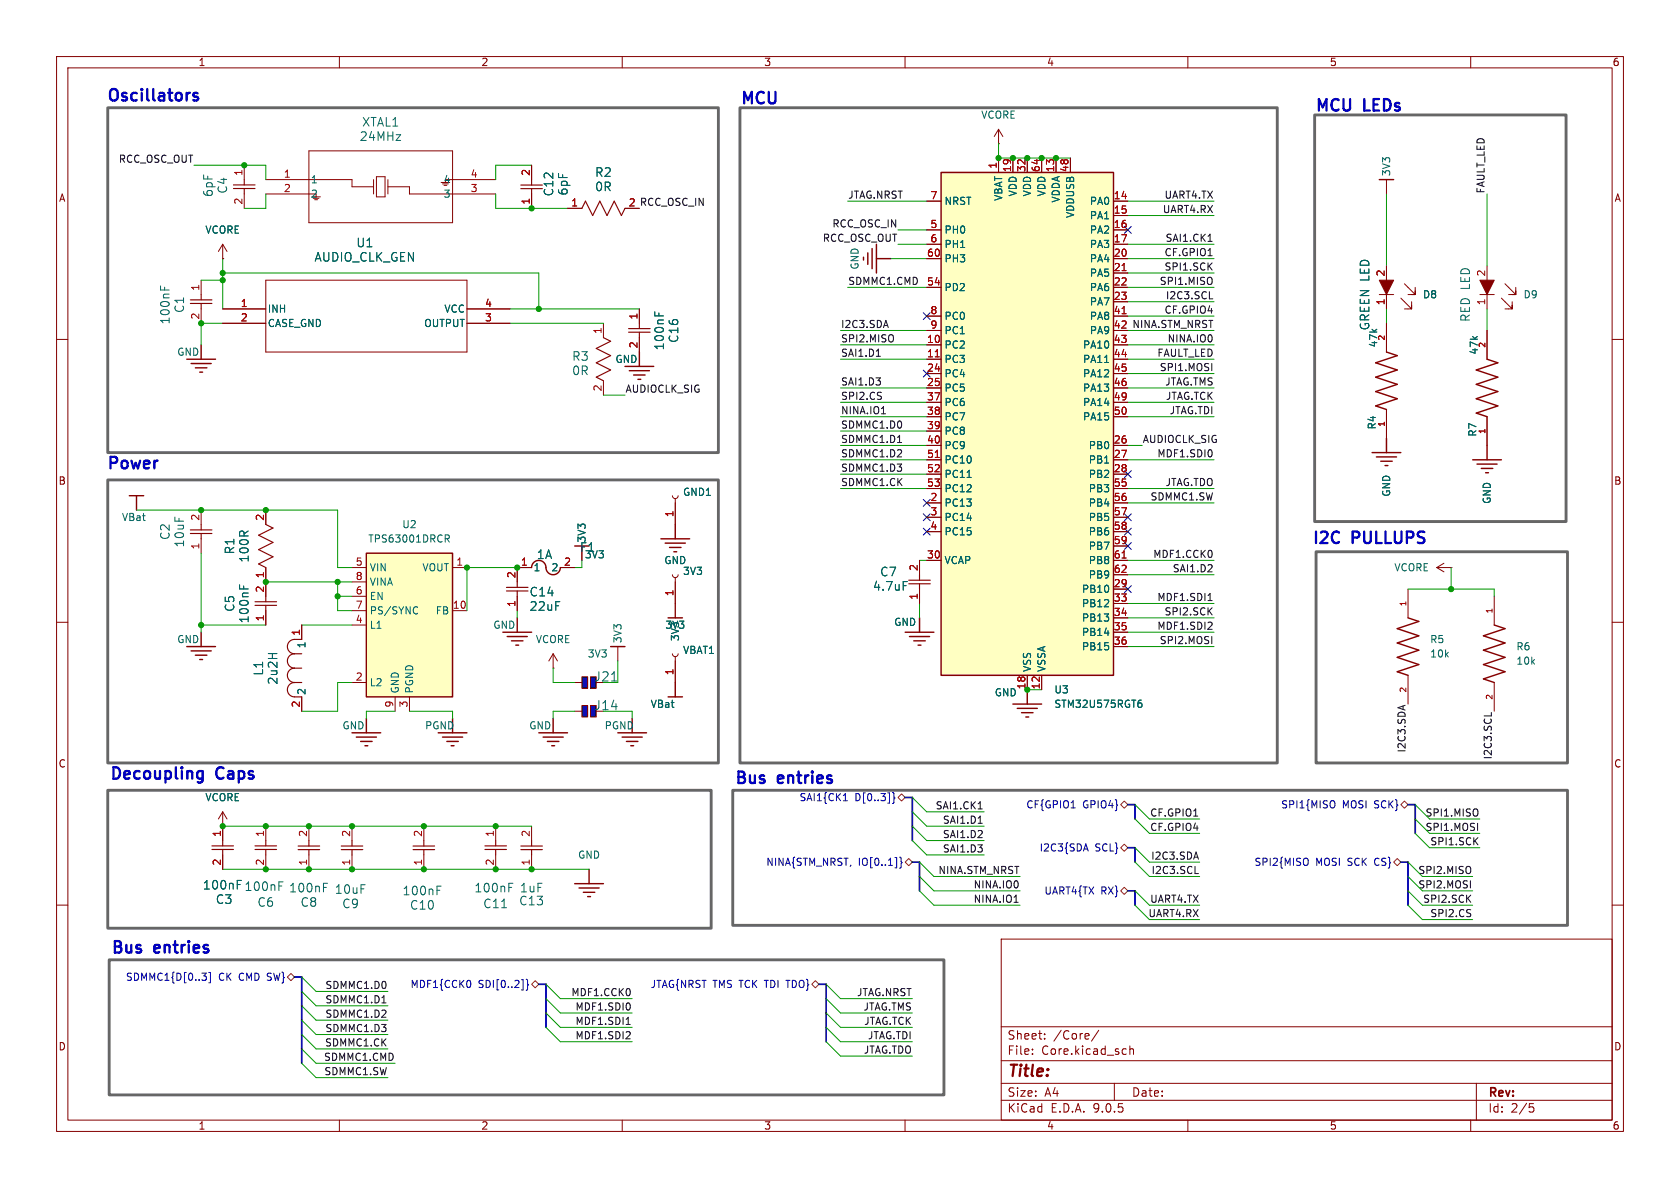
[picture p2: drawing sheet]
<svg xmlns="http://www.w3.org/2000/svg" width="297mm" height="210mm" viewBox="0 0 297 210" stroke-linecap="round" stroke-linejoin="round" font-family="sans-serif">
<defs><g id="words">
<g font-size="2.8" fill="#0000c2">
<text x="18.8" y="18">Oscillators</text>
<text x="130.8" y="18.5">MCU</text>
<text x="232.4" y="19.8">MCU</text>
<text x="241.3" y="19.8">LEDs</text>
<text x="18.8" y="83.1">Power</text>
<text x="231.9" y="96.3">I2C</text>
<text x="239.2" y="96.3">PULLUPS</text>
<text x="19.3" y="137.9">Decoupling</text>
<text x="38.4" y="137.9">Caps</text>
<text x="129.8" y="138.7">Bus</text>
<text x="137.7" y="138.7">entries</text>
<text x="19.6" y="168.7">Bus</text>
<text x="27.4" y="168.7">entries</text>
</g>
<text font-size="2.8" fill="#840000" x="178" y="190.9">Title:</text>
<g font-size="2.3" fill="#006464">
<text x="105" y="125.8">J14</text>
<text x="105" y="120.7">J21</text>
</g>
<g font-size="2.1" fill="#006464">
<text x="63.9" y="22.6">XTAL1</text>
<text x="63.5" y="25.1">24MHz</text>
<text x="37.8" y="34.9" transform="rotate(-90 37.8 34.9)">6pF</text>
<text x="40.4" y="34.3" transform="rotate(-90 40.4 34.3)">C4</text>
<text x="98" y="34.8" transform="rotate(-90 98 34.8)">C12</text>
<text x="100.6" y="34.7" transform="rotate(-90 100.6 34.7)">6pF</text>
<text x="105.1" y="31.5">R2</text>
<text x="105.1" y="34">0R</text>
<text x="55.5" y="46.5">AUDIO_CLK_GEN</text>
<text x="62.9" y="43.9">U1</text>
<text x="30.2" y="57.4" transform="rotate(-90 30.2 57.4)">100nF</text>
<text x="32.7" y="55.4" transform="rotate(-90 32.7 55.4)">C1</text>
<text x="242.3" y="58.5" transform="rotate(-90 242.3 58.5)">GREEN LED</text>
<text x="260.1" y="57" transform="rotate(-90 260.1 57)">RED LED</text>
<text x="101.1" y="64">R3</text>
<text x="117.6" y="62" transform="rotate(-90 117.6 62)">100nF</text>
<text x="120.1" y="60.7" transform="rotate(-90 120.1 60.7)">C16</text>
<text x="101.1" y="66.5">0R</text>
<text x="30.2" y="95.5" transform="rotate(-90 30.2 95.5)">C2</text>
<text x="32.7" y="96.9" transform="rotate(-90 32.7 96.9)">10uF</text>
<text x="41.6" y="98.1" transform="rotate(-90 41.6 98.1)">R1</text>
<text x="44.2" y="99.5" transform="rotate(-90 44.2 99.5)">100R</text>
<text x="94.8" y="99">1A</text>
<text x="102.4" y="97.8">F1</text>
<text x="93.5" y="105.6">C14</text>
<text x="154.2" y="104.6">4.7uF</text>
<text x="155.5" y="102.1">C7</text>
<text x="41.6" y="108.2" transform="rotate(-90 41.6 108.2)">C5</text>
<text x="44.2" y="110.3" transform="rotate(-90 44.2 110.3)">100nF</text>
<text x="93.5" y="108.2">22uF</text>
<text x="46.7" y="119.5" transform="rotate(-90 46.7 119.5)">L1</text>
<text x="49.3" y="121.1" transform="rotate(-90 49.3 121.1)">2u2H</text>
<text x="35.8" y="157.5">100nF 100nF</text>
<text x="35.8" y="157.5">100nF</text>
<text x="38.1" y="160">C3</text>
<text x="45.4" y="160.5">C6</text>
<text x="51" y="158">100nF</text>
<text x="53" y="160.5">C8</text>
<text x="59.1" y="158.2">10uF</text>
<text x="60.4" y="160.8">C9</text>
<text x="71.1" y="158.5">100nF</text>
<text x="72.4" y="161">C10</text>
<text x="83.8" y="158">100nF</text>
<text x="85.3" y="160.8">C11</text>
<text x="91.7" y="160.2">C13</text>
<text x="91.8" y="158">1uF</text>
</g>
<g font-size="2.1" fill="#840000">
<text x="178" y="184">Sheet:</text>
<text x="186.2" y="184">/Core/</text>
<text x="178" y="186.7">File:</text>
<text x="184.1" y="186.7">Core.kicad_sch</text>
<text x="178" y="196.9">KiCad</text>
<text x="178" y="194.1">Size:</text>
<text x="184.7" y="194.1">A4</text>
<text x="185.7" y="196.9">E.D.A.</text>
<text x="193.3" y="196.9">9.0.5</text>
<text x="200" y="194.1">Date:</text>
<text x="263" y="194.3">Rev:</text>
<text x="263" y="196.9">Id:</text>
<text x="267.1" y="196.9">2/5</text>
</g>
<g font-size="1.8" fill="#840000">
<text x="35" y="11.9">1</text>
<text x="85" y="11.9">2</text>
<text x="135" y="11.9">3</text>
<text x="185" y="11.9">4</text>
<text x="235" y="11.9">5</text>
<text x="285" y="11.9">6</text>
<text x="10.3" y="35.9">A</text>
<text x="285.3" y="35.9">A</text>
<text x="111.1" y="36.6">2 RCC_OSC_IN</text>
<text x="10.3" y="85.9">B</text>
<text x="285.3" y="85.9">B</text>
<text x="10.3" y="135.9">C</text>
<text x="285.3" y="135.9">C</text>
<text x="10.3" y="185.9">D</text>
<text x="285.3" y="185.9">D</text>
<text x="35" y="199.9">1</text>
<text x="85" y="199.9">2</text>
<text x="135" y="199.9">3</text>
<text x="185" y="199.9">4</text>
<text x="235" y="199.9">5</text>
<text x="285" y="199.9">6</text>
</g>
<g font-size="1.8" fill="#006464">
<text x="173.4" y="21.2">VCORE</text>
<text x="54.9" y="32.6">1</text>
<text x="54.9" y="35.2">2</text>
<text x="78.3" y="32.6">4</text>
<text x="78.3" y="35.2">3</text>
<text x="177.4" y="35.6" transform="rotate(-90 177.4 35.6)">VBAT</text>
<text x="179.9" y="34.8" transform="rotate(-90 179.9 34.8)">VDD</text>
<text x="182.5" y="34.8" transform="rotate(-90 182.5 34.8)">VDD</text>
<text x="185" y="34.8" transform="rotate(-90 185 34.8)">VDD</text>
<text x="187.6" y="35.9" transform="rotate(-90 187.6 35.9)">VDDA</text>
<text x="246" y="31.2" transform="rotate(-90 246 31.2)">3V3</text>
<text x="36.2" y="41.5">VCORE</text>
<text x="166.9" y="36.4">NRST</text>
<text x="166.9" y="41.5">PH0</text>
<text x="190.1" y="38.6" transform="rotate(-90 190.1 38.6)">VDDUSB</text>
<text x="192.6" y="36.4">PA0</text>
<text x="192.6" y="39">PA1</text>
<text x="192.6" y="41.5">PA2</text>
<text x="152" y="47.8" transform="rotate(-90 152 47.8)">GND</text>
<text x="166.9" y="44">PH1</text>
<text x="166.9" y="46.6">PH3</text>
<text x="192.6" y="44">PA3</text>
<text x="192.6" y="46.6">PA4</text>
<text x="166.9" y="51.7">PD2</text>
<text x="192.6" y="49.1">PA5</text>
<text x="192.6" y="51.7">PA6</text>
<text x="251.5" y="52.9">D8</text>
<text x="269.2" y="52.9">D9</text>
<text x="47.2" y="55.5">INH</text>
<text x="47.2" y="58">CASE_GND</text>
<text x="74.9" y="58">OUTPUT</text>
<text x="78.5" y="55.5">VCC</text>
<text x="166.9" y="56.7">PC0</text>
<text x="166.9" y="59.3">PC1</text>
<text x="192.6" y="54.2">PA7</text>
<text x="192.6" y="56.7">PA8</text>
<text x="192.6" y="59.3">PA9</text>
<text x="31.2" y="63.1">GND</text>
<text x="108.7" y="64.4">GND</text>
<text x="166.9" y="61.8">PC2</text>
<text x="166.9" y="64.4">PC3</text>
<text x="191.4" y="61.8">PA10</text>
<text x="191.4" y="64.4">PA11</text>
<text x="243.7" y="61.5" transform="rotate(-90 243.7 61.5)">47k</text>
<text x="261.5" y="62.8" transform="rotate(-90 261.5 62.8)">47k</text>
<text x="166.9" y="66.9">PC4</text>
<text x="166.9" y="69.4">PC5</text>
<text x="166.9" y="72">PC6</text>
<text x="191.4" y="66.9">PA12</text>
<text x="191.4" y="69.4">PA13</text>
<text x="191.4" y="72">PA14</text>
<text x="166.9" y="74.5">PC7</text>
<text x="166.9" y="77.1">PC8</text>
<text x="191.4" y="74.5">PA15</text>
<text x="243.4" y="76" transform="rotate(-90 243.4 76)">R4</text>
<text x="261.2" y="77.3" transform="rotate(-90 261.2 77.3)">R7</text>
<text x="166.9" y="79.6">PC9</text>
<text x="166.9" y="82.1">PC10</text>
<text x="192.4" y="79.6">PB0</text>
<text x="192.4" y="82.1">PB1</text>
<text x="120.7" y="87.9">GND1</text>
<text x="166.9" y="84.7">PC11</text>
<text x="166.9" y="87.2">PC12</text>
<text x="166.9" y="89.8">PC13</text>
<text x="192.4" y="84.7">PB2</text>
<text x="192.4" y="87.2">PB3</text>
<text x="192.4" y="89.8">PB4</text>
<text x="246" y="87.9" transform="rotate(-90 246 87.9)">GND</text>
<text x="263.8" y="89.2" transform="rotate(-90 263.8 89.2)">GND</text>
<text x="21.5" y="92.3">VBat</text>
<text x="71" y="93.6">U2</text>
<text x="166.9" y="92.3">PC14</text>
<text x="166.9" y="94.8">PC15</text>
<text x="192.4" y="92.3">PB5</text>
<text x="192.4" y="94.8">PB6</text>
<text x="65" y="96.1">TPS63001DRCR</text>
<text x="65.3" y="101.2">VIN</text>
<text x="74.6" y="101.2">VOUT</text>
<text x="94.2" y="101.2">1</text>
<text x="97.4" y="101.2">2</text>
<text x="103.3" y="98.9">3V3</text>
<text x="103.7" y="96" transform="rotate(-90 103.7 96)">3V3</text>
<text x="117.3" y="99.9">GND</text>
<text x="120.7" y="101.8">3V3</text>
<text x="166.9" y="99.9">VCAP</text>
<text x="192.4" y="97.4">PB7</text>
<text x="192.4" y="99.9">PB8</text>
<text x="246.4" y="101.2">VCORE</text>
<text x="65.3" y="103.7">VINA</text>
<text x="65.3" y="106.3">EN</text>
<text x="191.2" y="105">PB10</text>
<text x="191.2" y="107.5">PB12</text>
<text x="192.4" y="102.5">PB9</text>
<text x="31.2" y="113.9">GND</text>
<text x="65.3" y="108.8">PS/SYNC</text>
<text x="65.3" y="111.4">L1</text>
<text x="76.9" y="108.8">FB</text>
<text x="87.1" y="111.4">GND</text>
<text x="94.6" y="113.9">VCORE</text>
<text x="110.1" y="113.8" transform="rotate(-90 110.1 113.8)">3V3</text>
<text x="117.5" y="111.4">3V3</text>
<text x="120.2" y="113.4" transform="rotate(-90 120.2 113.4)">3V3</text>
<text x="158" y="110.8">GND</text>
<text x="191.2" y="110.1">PB13</text>
<text x="191.2" y="112.6">PB14</text>
<text x="252.7" y="113.9">R5</text>
<text x="54.2" y="114.7" transform="rotate(-90 54.2 114.7)">1</text>
<text x="103.8" y="116.4">3V3</text>
<text x="120.7" y="115.8">VBAT1</text>
<text x="182.5" y="118.9" transform="rotate(-90 182.5 118.9)">VSS</text>
<text x="185" y="118.9" transform="rotate(-90 185 118.9)">VSSA</text>
<text x="191.2" y="115.2">PB15</text>
<text x="252.7" y="116.4">10k</text>
<text x="268" y="115.2">R6</text>
<text x="268" y="117.7">10k</text>
<text x="54.2" y="122.9" transform="rotate(-90 54.2 122.9)">2</text>
<text x="65.3" y="121.5">L2</text>
<text x="70.7" y="122.7" transform="rotate(-90 70.7 122.7)">GND</text>
<text x="73.3" y="122.7" transform="rotate(-90 73.3 122.7)">PGND</text>
<text x="114.9" y="125.3">VBat</text>
<text x="175.8" y="123.3">GND</text>
<text x="186.3" y="122.8">U3</text>
<text x="186.3" y="125.3">STM32U575RGT6</text>
<text x="60.4" y="129.1">GND</text>
<text x="75.1" y="129.1">PGND</text>
<text x="93.5" y="129.1">GND</text>
<text x="106.8" y="129.1">PGND</text>
<text x="36.2" y="141.8">VCORE</text>
<text x="102.1" y="152">GND</text>
</g>
<g font-size="1.8" fill="#0f0f0f">
<text x="20.9" y="28.9">RCC_OSC_OUT</text>
<text x="149.9" y="35.2">JTAG.NRST</text>
<text x="205.8" y="35.2">UART4.TX</text>
<text x="262.5" y="34.3" transform="rotate(-90 262.5 34.3)">FAULT_LED</text>
<text x="147.1" y="40.3">RCC_OSC_IN</text>
<text x="205.5" y="37.8">UART4.RX</text>
<text x="145.4" y="42.8">RCC_OSC_OUT</text>
<text x="205.8" y="45.4">CF.GPIO1</text>
<text x="205.8" y="47.9">SPI1.SCK</text>
<text x="206" y="42.8">SAI1.CK1</text>
<text x="149.9" y="50.5">SDMMC1.CMD</text>
<text x="204.9" y="50.5">SPI1.MISO</text>
<text x="206" y="53">I2C3.SCL</text>
<text x="148.6" y="58.1">I2C3.SDA</text>
<text x="200.1" y="58.1">NINA.STM_NRST</text>
<text x="205.8" y="55.5">CF.GPIO4</text>
<text x="148.6" y="60.6">SPI2.MISO</text>
<text x="148.6" y="63.2">SAI1.D1</text>
<text x="204.5" y="63.2">FAULT_LED</text>
<text x="204.9" y="65.7">SPI1.MOSI</text>
<text x="206.3" y="60.6">NINA.IO0</text>
<text x="110.5" y="69.5">AUDIOCLK_SIG</text>
<text x="148.6" y="68.2">SAI1.D3</text>
<text x="148.6" y="70.8">SPI2.CS</text>
<text x="205.9" y="68.2">JTAG.TMS</text>
<text x="206" y="70.8">JTAG.TCK</text>
<text x="148.6" y="75.9">SDMMC1.D0</text>
<text x="148.6" y="73.3">NINA.IO1</text>
<text x="206.7" y="73.3">JTAG.TDI</text>
<text x="148.6" y="80.9">SDMMC1.D2</text>
<text x="148.6" y="83.5">SDMMC1.D3</text>
<text x="148.6" y="78.4">SDMMC1.D1</text>
<text x="201.9" y="78.4">AUDIOCLK_SIG</text>
<text x="204.5" y="80.9">MDF1.SDI0</text>
<text x="148.6" y="86">SDMMC1.CK</text>
<text x="203.3" y="88.6">SDMMC1.SW</text>
<text x="206" y="86">JTAG.TDO</text>
<text x="203.8" y="98.7">MDF1.CCK0</text>
<text x="207.2" y="101.3">SAI1.D2</text>
<text x="204.5" y="106.3">MDF1.SDI1</text>
<text x="204.5" y="111.4">MDF1.SDI2</text>
<text x="204.9" y="114">SPI2.MOSI</text>
<text x="205.8" y="108.9">SPI2.SCK</text>
<text x="248.6" y="133.1" transform="rotate(-90 248.6 133.1)">I2C3.SDA</text>
<text x="263.8" y="134.3" transform="rotate(-90 263.8 134.3)">I2C3.SCL</text>
<text x="165.3" y="143.2">SAI1.CK1</text>
<text x="166.6" y="148.2">SAI1.D2</text>
<text x="166.6" y="145.7">SAI1.D1</text>
<text x="203.2" y="144.4">CF.GPIO1</text>
<text x="203.2" y="147">CF.GPIO4</text>
<text x="251.9" y="144.4">SPI1.MISO</text>
<text x="251.9" y="147">SPI1.MOSI</text>
<text x="252.8" y="149.5">SPI1.SCK</text>
<text x="165.8" y="154.6">NINA.STM_NRST</text>
<text x="166.6" y="150.8">SAI1.D3</text>
<text x="203.4" y="152.1">I2C3.SDA</text>
<text x="203.5" y="154.6">I2C3.SCL</text>
<text x="250.7" y="154.6">SPI2.MISO</text>
<text x="172" y="159.7">NINA.IO1</text>
<text x="172" y="157.1">NINA.IO0</text>
<text x="203.2" y="159.7">UART4.TX</text>
<text x="250.7" y="157.1">SPI2.MOSI</text>
<text x="251.5" y="159.7">SPI2.SCK</text>
<text x="202.9" y="162.2">UART4.RX</text>
<text x="252.8" y="162.2">SPI2.CS</text>
<text x="57.4" y="174.9">SDMMC1.D0</text>
<text x="57.4" y="180">SDMMC1.D2</text>
<text x="57.4" y="177.5">SDMMC1.D1</text>
<text x="100.9" y="176.2">MDF1.CCK0</text>
<text x="101.6" y="178.7">MDF1.SDI0</text>
<text x="151.4" y="176.2">JTAG.NRST</text>
<text x="152.6" y="178.7">JTAG.TMS</text>
<text x="57.4" y="185.1">SDMMC1.CK</text>
<text x="57.4" y="182.5">SDMMC1.D3</text>
<text x="101.6" y="181.3">MDF1.SDI1</text>
<text x="101.6" y="183.8">MDF1.SDI2</text>
<text x="152.7" y="181.3">JTAG.TCK</text>
<text x="153.3" y="183.8">JTAG.TDI</text>
<text x="57.2" y="187.6">SDMMC1.CMD</text>
<text x="57.2" y="190.2">SDMMC1.SW</text>
<text x="152.6" y="186.3">JTAG.TDO</text>
</g>
<g font-size="1.8" fill="#a90000">
<text x="176.3" y="29.9" transform="rotate(-90 176.3 29.9)">1</text>
<text x="42.9" y="31.2" transform="rotate(-90 42.9 31.2)">1</text>
<text x="50.1" y="31.5">1</text>
<text x="50.1" y="34">2</text>
<text x="83.1" y="31.5">4</text>
<text x="83.1" y="34">3</text>
<text x="93.7" y="31.2" transform="rotate(-90 93.7 31.2)">2</text>
<text x="164.4" y="35.3">7</text>
<text x="178.8" y="30.5" transform="rotate(-90 178.8 30.5)">19</text>
<text x="181.4" y="30.5" transform="rotate(-90 181.4 30.5)">32</text>
<text x="183.9" y="30.5" transform="rotate(-90 183.9 30.5)">64</text>
<text x="186.4" y="30.5" transform="rotate(-90 186.4 30.5)">13</text>
<text x="189" y="30.5" transform="rotate(-90 189 30.5)">48</text>
<text x="196.8" y="35.3">14</text>
<text x="42.9" y="36.3" transform="rotate(-90 42.9 36.3)">2</text>
<text x="93.7" y="36.3" transform="rotate(-90 93.7 36.3)">1</text>
<text x="100.9" y="36.6">1</text>
<text x="111.1" y="36.6">2</text>
<text x="164.4" y="40.4">5</text>
<text x="196.8" y="37.8">15</text>
<text x="196.8" y="40.4">16</text>
<text x="163.8" y="45.5">60</text>
<text x="164.4" y="42.9">6</text>
<text x="196.8" y="42.9">17</text>
<text x="196.8" y="45.5">20</text>
<text x="35.3" y="51.5" transform="rotate(-90 35.3 51.5)">1</text>
<text x="163.8" y="50.5">54</text>
<text x="196.8" y="48">21</text>
<text x="196.8" y="50.5">22</text>
<text x="196.8" y="53.1">23</text>
<text x="244.9" y="49" transform="rotate(-90 244.9 49)">2</text>
<text x="262.6" y="49" transform="rotate(-90 262.6 49)">2</text>
<text x="35.3" y="56.6" transform="rotate(-90 35.3 56.6)">2</text>
<text x="42.5" y="54.4">1</text>
<text x="42.5" y="56.9">2</text>
<text x="85.7" y="54.4">4</text>
<text x="85.7" y="56.9">3</text>
<text x="106.4" y="59.1" transform="rotate(-90 106.4 59.1)">1</text>
<text x="112.8" y="56.6" transform="rotate(-90 112.8 56.6)">1</text>
<text x="164.4" y="55.6">8</text>
<text x="164.4" y="58.2">9</text>
<text x="196.8" y="55.6">41</text>
<text x="196.8" y="58.2">42</text>
<text x="244.9" y="54" transform="rotate(-90 244.9 54)">1</text>
<text x="262.6" y="54" transform="rotate(-90 262.6 54)">1</text>
<text x="112.8" y="61.7" transform="rotate(-90 112.8 61.7)">2</text>
<text x="163.8" y="60.7">10</text>
<text x="163.8" y="63.2">11</text>
<text x="163.8" y="65.8">24</text>
<text x="196.8" y="60.7">43</text>
<text x="196.8" y="63.2">44</text>
<text x="196.8" y="65.8">45</text>
<text x="106.4" y="69.3" transform="rotate(-90 106.4 69.3)">2</text>
<text x="163.8" y="68.3">25</text>
<text x="163.8" y="70.9">37</text>
<text x="196.8" y="68.3">46</text>
<text x="196.8" y="70.9">49</text>
<text x="163.8" y="73.4">38</text>
<text x="163.8" y="75.9">39</text>
<text x="196.8" y="73.4">50</text>
<text x="163.8" y="78.5">40</text>
<text x="163.8" y="81">51</text>
<text x="163.8" y="83.6">52</text>
<text x="196.8" y="78.5">26</text>
<text x="196.8" y="81">27</text>
<text x="196.8" y="83.6">28</text>
<text x="163.8" y="86.1">53</text>
<text x="164.4" y="88.6">2</text>
<text x="196.8" y="86.1">55</text>
<text x="196.8" y="88.6">56</text>
<text x="35.3" y="92.1" transform="rotate(-90 35.3 92.1)">2</text>
<text x="46.7" y="92.1" transform="rotate(-90 46.7 92.1)">2</text>
<text x="119.1" y="91.5" transform="rotate(-90 119.1 91.5)">1</text>
<text x="164.4" y="91.2">3</text>
<text x="164.4" y="93.7">4</text>
<text x="196.8" y="91.2">57</text>
<text x="196.8" y="93.7">58</text>
<text x="35.3" y="97.2" transform="rotate(-90 35.3 97.2)">1</text>
<text x="62.8" y="100.1">5</text>
<text x="80.6" y="100.1">1</text>
<text x="92" y="100.1">1</text>
<text x="99.6" y="100.1">2</text>
<text x="162.3" y="101" transform="rotate(-90 162.3 101)">2</text>
<text x="163.8" y="98.8">30</text>
<text x="196.8" y="96.3">59</text>
<text x="196.8" y="98.8">61</text>
<text x="196.8" y="101.3">62</text>
<text x="46.7" y="104.8" transform="rotate(-90 46.7 104.8)">2</text>
<text x="46.7" y="102.3" transform="rotate(-90 46.7 102.3)">1</text>
<text x="62.8" y="102.6">8</text>
<text x="62.8" y="105.2">6</text>
<text x="62.8" y="107.7">7</text>
<text x="80" y="107.7">10</text>
<text x="91.2" y="107.4" transform="rotate(-90 91.2 107.4)">1</text>
<text x="91.2" y="102.3" transform="rotate(-90 91.2 102.3)">2</text>
<text x="119.1" y="105.5" transform="rotate(-90 119.1 105.5)">1</text>
<text x="162.3" y="106.1" transform="rotate(-90 162.3 106.1)">1</text>
<text x="196.8" y="103.9">29</text>
<text x="196.8" y="106.4">33</text>
<text x="46.7" y="109.9" transform="rotate(-90 46.7 109.9)">1</text>
<text x="53.1" y="112.5" transform="rotate(-90 53.1 112.5)">1</text>
<text x="62.8" y="110.2">4</text>
<text x="196.8" y="109">34</text>
<text x="196.8" y="111.5">35</text>
<text x="119.1" y="119.5" transform="rotate(-90 119.1 119.5)">1</text>
<text x="196.8" y="114">36</text>
<text x="53.1" y="125.2" transform="rotate(-90 53.1 125.2)">2</text>
<text x="62.8" y="120.4">2</text>
<text x="69.6" y="125.2" transform="rotate(-90 69.6 125.2)">9</text>
<text x="72.1" y="125.2" transform="rotate(-90 72.1 125.2)">3</text>
<text x="181.4" y="122" transform="rotate(-90 181.4 122)">18</text>
<text x="183.9" y="122" transform="rotate(-90 183.9 122)">12</text>
<text x="39.1" y="148" transform="rotate(-90 39.1 148)">1</text>
<text x="46.7" y="148" transform="rotate(-90 46.7 148)">1</text>
<text x="54.4" y="148" transform="rotate(-90 54.4 148)">2</text>
<text x="62" y="148" transform="rotate(-90 62 148)">2</text>
<text x="74.7" y="148" transform="rotate(-90 74.7 148)">2</text>
<text x="87.4" y="148" transform="rotate(-90 87.4 148)">1</text>
<text x="93.7" y="148" transform="rotate(-90 93.7 148)">2</text>
<text x="39.1" y="153.1" transform="rotate(-90 39.1 153.1)">2</text>
<text x="46.7" y="153.1" transform="rotate(-90 46.7 153.1)">2</text>
<text x="54.4" y="153.1" transform="rotate(-90 54.4 153.1)">1</text>
<text x="62" y="153.1" transform="rotate(-90 62 153.1)">1</text>
<text x="74.7" y="153.1" transform="rotate(-90 74.7 153.1)">1</text>
<text x="87.4" y="153.1" transform="rotate(-90 87.4 153.1)">2</text>
<text x="93.7" y="153.1" transform="rotate(-90 93.7 153.1)">1</text>
</g>
<g font-size="1.8" fill="#000084">
<text x="141.2" y="141.8">SAI1{CK1</text>
<text x="151.1" y="141.8">D[0..3]}</text>
<text x="181.3" y="143.1">CF{GPIO1</text>
<text x="191.4" y="143.1">GPIO4}</text>
<text x="226.4" y="143.1">SPI1{MISO</text>
<text x="237.3" y="143.1">MOSI</text>
<text x="243.1" y="143.1">SCK}</text>
<text x="135.4" y="153.3">NINA{STM_NRST,</text>
<text x="151.7" y="153.3">IO[0..1]}</text>
<text x="183.7" y="150.7">I2C3{SDA</text>
<text x="193.6" y="150.7">SCL}</text>
<text x="221.7" y="153.3">SPI2{MISO</text>
<text x="232.6" y="153.3">MOSI</text>
<text x="238.3" y="153.3">SCK</text>
<text x="243.3" y="153.3">CS}</text>
<text x="184.5" y="158.3">UART4{TX</text>
<text x="194.6" y="158.3">RX}</text>
<text x="22.2" y="173.6">SDMMC1{D[0..3]</text>
<text x="38.6" y="173.6">CK</text>
<text x="42.3" y="173.6">CMD SW}</text>
<text x="72.5" y="174.9">MDF1{CCK0</text>
<text x="84.5" y="174.9">SDI[0..2]}</text>
<text x="114.9" y="174.9">JTAG{NRST TMS TCK TDI TDO}</text>
</g>
<g font-size="1.4" fill="#a90000">
<text x="244.9" y="60.3" transform="rotate(-90 244.9 60.3)">2</text>
<text x="262.6" y="61.6" transform="rotate(-90 262.6 61.6)">2</text>
<text x="244.9" y="75.5" transform="rotate(-90 244.9 75.5)">1</text>
<text x="262.6" y="76.8" transform="rotate(-90 262.6 76.8)">1</text>
<text x="248.7" y="107.3" transform="rotate(-90 248.7 107.3)">1</text>
<text x="263.9" y="108.6" transform="rotate(-90 263.9 108.6)">1</text>
<text x="248.7" y="122.5" transform="rotate(-90 248.7 122.5)">2</text>
<text x="263.9" y="123.8" transform="rotate(-90 263.9 123.8)">2</text>
</g>
</g></defs>
<g fill="none" stroke="#840000" stroke-width=".18">
<path d="M10 10h277v190h-277zM12 12h273v186h-273zM60 10v2M110 10v2M160 10v2M210 10v2M260 10v2M176.5 25.4h.1M176.5 22.9l-.7 1.2M176.5 22.9l.8 1.2M176.5 22.9v2.5M35.6 49.5v2.6"/>
<path d="M35.6 54.6v2.6M39.4 45.7h.1M39.4 43.2l-.8 1.3M39.4 43.2l.7 1.3M39.4 43.2v2.5M10 60h2M285 60h2M35.6 90.2v2.5M35.6 95.3v2.5M162.6 99.1v2.5M10 110h2M91.4 100.3v2.6"/>
<path d="M91.4 105.4v2.6M109.2 114.3v2.5M162.6 104.1v2.6M285 110h2M10 160h2M177 166h108v32h-108zM285 160h2M60 198v2M110 198v2M160 198v2M177 194.5h108M177 191.5h108"/>
<path d="M177 187.5h108M177 181.5h108M182.5 186.3v.1M182.5 185.5v.1M184.7 183.6v.1M184.7 182.8v.1M194.2 182.1l-1.2 2M197 191.5v3M199 185.4l.1 .1M199.1 186.3l-.1 .1M199.7 184.9v1.5M199.7 185.5l.3-.1 .3 .1 .1 .9"/>
<path d="M210 198v2M260 198v2M261 191.5v6.5M270.4 195.1h.7M270.5 195.7h.4l.3 .3-.2 .5-.5 .1"/>
</g>
<g fill="none" stroke="#840000" stroke-width=".25">
<path d="M22.9 87.6h2.5M24.1 87.6v2.6M33 114.3h5.1M33.8 115.1h3.5M34.5 115.8h2.1M35.3 116.6h.5M35.6 111.8v2.5M107.9 114.3h2.6M118.1 123.2h2.5M119.4 120.7v2.5M179.1 124.5h5M179.8 125.2h3.6"/>
<path d="M180.6 126h2M181.4 126.7h.5M181.6 121.9v2.6M101.6 156.2h5.1M102.4 157h3.5M103.1 157.7h2.1M103.9 158.5h.5M104.1 153.7v2.5"/>
</g>
<g fill="none" stroke="#840000" stroke-width=".2">
<path d="M33.7 53h3.8M33.7 53.6h3.8M35.6 52.1v.9M35.6 53.6v1M33.7 94.3h3.8M33.7 93.7h3.8M35.6 92.7v1M35.6 94.3v1M89.5 104.5h3.8M89.5 103.8h3.8M91.4 102.9v.9M91.4 104.5v.9"/>
<path d="M160.7 103.2h3.8M160.7 102.6h3.8M162.6 101.6v1M162.6 103.2v.9"/>
</g>
<path d="M28.4 50.5v.8M159.7 102.8h.7" fill="none" stroke="#006464" stroke-width=".18"/>
<path d="M166.4 30.5h30.4v88.9h-30.4z" fill="#ffffc2"/>
<g fill="none" stroke="#840000" stroke-width=".25">
<path d="M166.4 30.5h30.4v88.9h-30.4zM243.8 31.8h2.6M152.7 45.5v.5M153.4 44.7v2M154.2 43.9v3.6M154.9 43.2v5.1M154.9 45.7h2.6M33 63.5h5.1M33.8 64.3h3.5M34.5 65h2.1M35.3 65.8h.5M35.6 61v2.5"/>
<path d="M110.5 64.8h5.1M111.3 65.5h3.5M112 66.3h2M112.8 67.1h.5M113 62.2v2.6M245.1 77.5v2.5M245.1 62.2l1.9 .7-3.8 1.2 3.8 1.3-3.8 1.3 3.8 1.2-3.8 1.3 3.8 1.3-3.8 1.3 1.9 .6M262.9 63.5l1.9 .6-3.8 1.3 3.8 1.3-3.8 1.2 3.8 1.3-3.8 1.3 3.8 1.3-3.8 1.2 1.9 .7M262.9 78.7v2.6M101.6 96.5h2.5M116.8 95.3h5.1M117.6 96h3.6"/>
<path d="M118.4 96.8h2M119.1 97.5h.5M119.4 92.7v2.6M242.6 80h5M243.3 80.8h3.6M244.1 81.5h2M244.9 82.3h.5M260.3 81.3h5.1M261.1 82h3.6M261.9 82.8h2M262.6 83.6h.5M94 100.3a1.31 1.31 0 0 1 1.5-1.2 1.31 1.31 0 0 1 1.1 1.6 1.27 1.27 0 0 0 1.4 .9 1.27 1.27 0 0 0 1.1-1.3"/>
<path d="M160 111.8h5.1M160.8 112.5h3.5M161.5 113.3h2.1M162.3 114h.5M162.6 109.2v2.6M248.9 109.2l1.9 .7-3.8 1.2 3.8 1.3-3.8 1.3 3.8 1.2-3.8 1.3 3.8 1.3-3.8 1.2 1.9 .7M264.2 110.5l1.9 .6-3.8 1.3 3.8 1.3-3.8 1.2 3.8 1.3-3.8 1.3 3.8 1.2-3.8 1.3 1.9 .7M62.2 129.5h5.1M63 130.3h3.5M63.8 131.1h2M64.5 131.8h.5M64.8 127v2.5"/>
<path d="M77.5 129.5h5M78.2 130.3h3.6M79 131.1h2M79.8 131.8h.5M80 127v2.5"/>
</g>
<g fill="none" stroke="#840000" stroke-width=".18">
<path d="M43.2 29.2v2.6M43.2 34.3v2.5M47 31.8h15.2v1.2h3.8M47 34.3h7.6M54.6 26.7h25.4v12.7h-25.4zM55.1 34.8h1.5M55.4 35.1h1M66 31.8v2.5M66.5 31.2h1.6v3.6h-1.6zM68.6 33h3.8v1.3h15.2M68.6 31.8v2.5M78.7 31.8h8.9"/>
<path d="M94 29.2v2.6M94 34.3v2.5M100.3 36.8h2.6M163.8 35.6h2.6M176.5 27.9v2.6M179.1 27.9v2.6M181.6 27.9v2.6M184.1 27.9v2.6M186.7 27.9v2.6M189.2 27.9v2.6M196.8 35.6h2.6M196.8 38.1h2.6"/>
<path d="M245.1 31.8v2.5M39.4 54.6h7.6M39.4 57.2h7.6M47 49.5h35.5v12.7h-35.5zM82.5 54.6h7.7M82.5 57.2h7.7M106.7 57.2v2.5M113 54.6v2.6M113 59.7v2.5M163.8 40.6h2.6M163.8 43.2h2.6M163.8 45.7h2.6"/>
<path d="M163.8 50.8h2.6M163.8 55.9h2.6M163.8 58.4h2.6M196.8 40.6h2.6M196.8 43.2h2.6M196.8 45.7h2.6M196.8 50.8h2.6M196.8 55.9h2.6M196.8 58.4h2.6M196.8 48.3h2.6M196.8 53.3h2.6M243.8 52.1h2.6"/>
<path d="M245.1 47v2.5M245.1 52.1v2.5M245.1 57.2v5M247.6 52.7l2 1.9v-.6v.6h-1.3M248.3 50.2l1.9 1.9v-.7v.7h-.6h.6M248.9 52.1h.7M249.6 53.3v.7M250.2 50.8v.6M261.6 52.1h2.6M262.9 47v2.5M262.9 52.1v2.5M262.9 58.4v5.1"/>
<path d="M265.4 52.7l1.9 1.9v-.6v.6h-1.2M266.1 50.2l1.9 1.9v-.7v.7h-.7h.7M266.7 52.1h.6M267.3 53.3v.7M268 50.8v.6M106.7 67.3v2.6M163.8 61h2.6M163.8 63.5h2.6M163.8 66h2.6M163.8 68.6h2.6M163.8 71.1h2.6M163.8 73.7h2.6"/>
<path d="M163.8 76.2h2.6M163.8 78.7h2.6M196.8 61h2.6M196.8 63.5h2.6M196.8 66h2.6M196.8 68.6h2.6M196.8 71.1h2.6M196.8 73.7h2.6M196.8 78.7h2.6M245.1 72.4v5.1M262.9 73.7v5M47 90.2v2.5"/>
<path d="M102.9 96.5v2.6M118.9 87.6l.1 .4 .4 .1 .3-.1 .2-.4M119.4 88.1v4.6M163.8 81.3h2.6M163.8 83.8h2.6M163.8 86.4h2.6M163.8 88.9h2.6M163.8 91.4h2.6M163.8 94h2.6M163.8 99.1h2.6M196.8 81.3h2.6M196.8 83.8h2.6"/>
<path d="M196.8 86.4h2.6M196.8 88.9h2.6M196.8 91.4h2.6M196.8 94h2.6M196.8 99.1h2.6M196.8 96.5h2.6M255.3 99.6l-1.3 .7M47 100.3v5.1M47 108v2.5M91.4 100.3h2.6M99.1 100.3h2.5M118.9 101.6l.1 .4 .4 .1 .3-.1 .2-.4"/>
<path d="M119.4 102.1v4.6M181.6 119.4v2.5M184.1 119.4v2.5M196.8 101.6h2.6M196.8 104.1h2.6M196.8 106.7h2.6M196.8 109.2h2.6M196.8 111.8h2.6M196.8 114.3h2.6M248.9 104.1v5.1M248.9 119.4v5.1M254 100.3h2.5"/>
<path d="M254 100.3l1.3 .8M256.5 100.3h.1M264.2 105.4v5.1M264.2 120.7v5M39.4 146.1v2.5M39.4 151.1v2.6M47 146.1v2.5M47 151.1v2.6M54.6 146.1v2.5M54.6 151.1v2.6M62.2 146.1v2.5M62.2 151.1v2.6"/>
<path d="M74.9 146.1v2.5M74.9 151.1v2.6"/>
</g>
<path d="M198.4 47.8h.7M198.4 55.5h.7M165.3 63.1h.8M165.3 80.9h.8M198.4 98.6h.7" fill="none" stroke="#a90000" stroke-width=".18"/>
<path d="M115.8 55.1v.7M195.3 64.1h.7M171 84.4h.7M42.4 103.4v.7M201.4 124.3h.2l.3 .2-.1 .4-.4 .1M201.8 123.8h-.4M49.3 155.9h.7M57.2 156.1h.7M77.3 156.7h.7" fill="none" stroke="#006464" stroke-width=".18"/>
<g fill="none" stroke="#840000" stroke-width=".2">
<path d="M41.3 32.7h3.8M41.3 33.3h3.8M43.2 31.8v.9M43.2 33.3v1M92.1 32.7h3.8M92.1 33.4h3.8M94 31.8v.9M94 33.4v.9M102.9 36.8l.6-1.2 1.3 2.5 1.2-2.5 1.3 2.5 1.3-2.5 1.3 2.5 .6-1.3M106.7 59.7l1.2 .6-2.5 1.3 2.5 1.3-2.5 1.2 2.5 1.3-2.5 1.3 1.3 .6M111.1 58.1h3.8M111.1 58.7h3.8"/>
<path d="M113 57.2v.9M113 58.7v1M47 92.7l1.3 .6-2.6 1.3 2.6 1.3-2.6 1.3 2.6 1.2-2.6 1.3 1.3 .6M45.1 107h3.8M45.1 106.4h3.8M47 105.4v1M47 107v1M37.5 149.5h3.8M37.5 150.2h3.8M39.4 148.6v.9M39.4 150.2v.9M45.1 149.5h3.8"/>
<path d="M45.1 150.2h3.8M47 148.6v.9M47 150.2v.9M52.7 150.2h3.8M52.7 149.6h3.8M54.6 148.6v1M54.6 150.2v.9M60.3 150.2h3.8M60.3 149.6h3.8M62.2 148.6v1M62.2 150.2v.9M73 150.2h3.8"/>
<path d="M73 149.6h3.8M74.9 148.6v1M74.9 150.2v.9"/>
</g>
<g fill="#840000" stroke="#840000" stroke-width=".18">
<path d="M243.8 49.5h2.6l-1.3 2.6z"/>
<path d="M261.6 49.5h2.6l-1.3 2.6z"/>
</g>
<path d="M64.8 97.8h15.2v25.4h-15.2z" fill="#ffffc2"/>
<path d="M64.8 97.8h15.2v25.4h-15.2zM88.9 111.8h5.1M89.7 112.5h3.5M90.4 113.3h2.1M91.2 114h.5M91.4 109.2v2.6M118.1 109.2h2.5M95.2 129.5h5.1M96 130.3h3.6M96.8 131.1h2M97.5 131.8h.5M97.8 127v2.5" fill="none" stroke="#840000" stroke-width=".25"/>
<g fill="none" stroke="#840000" stroke-width=".18">
<path d="M62.2 100.3h2.6M62.2 102.9h2.6M62.2 105.4h2.6M62.2 108h2.6M62.2 110.5h2.6M80 100.3h2.5M80 108h2.5M97.8 118.1h.1M97.8 115.6l-.8 1.2M97.8 115.6l.8 1.2M97.8 115.6v2.5M118.9 115.6l.1 .3 .4 .2 .3-.2 .2-.3"/>
<path d="M119.4 106.7v2.5M119.4 116.1v4.6M62.2 120.7h2.6M69.8 123.2v2.5M72.4 123.2v2.5"/>
</g>
<path d="M78.7 94.6h.5l.2 .2-.1 .4h-.6M79 95.2l.4 .6M73.5 107.3l.3 .1M73.8 108.4l-.3 .1" fill="none" stroke="#006464" stroke-width=".18"/>
<g fill="#000080">
<path d="M102.9 124.7h1v2h-1z"/>
<path d="M104.4 124.7h1v2h-1z"/>
</g>
<path d="M102.9 124.7h1v2h-1zM104.4 124.7h1v2h-1z" fill="none" stroke="#800000" stroke-width=".18"/>
<path d="M101.6 125.7h1.3" fill="none" stroke="#840000" stroke-width=".18"/>
<path d="M109.2 129.5h5.1M110 130.3h3.5M110.7 131.1h2.1M111.5 131.8h.5M111.8 127v2.5" fill="none" stroke="#840000" stroke-width=".25"/>
<g fill="#000080">
<path d="M102.9 119.6h1v2.1h-1z"/>
<path d="M104.4 119.6h1v2.1h-1z"/>
</g>
<path d="M102.9 119.6h1v2.1h-1zM104.4 119.6h1v2.1h-1z" fill="none" stroke="#800000" stroke-width=".18"/>
<g fill="none" stroke="#840000" stroke-width=".18">
<path d="M94 29.2v2.6M94 34.3v2.5M100.3 36.8h2.6M163.8 35.6h2.6M176.5 27.9v2.6M179.1 27.9v2.6M181.6 27.9v2.6M184.1 27.9v2.6M186.7 27.9v2.6M189.2 27.9v2.6M196.8 35.6h2.6M196.8 38.1h2.6"/>
<path d="M39.4 45.7h.1M39.4 54.6h7.6M39.4 57.2h7.6M82.5 54.6h7.7M82.5 57.2h7.7M113 54.6v2.6M113 59.7v2.5M163.8 40.6h2.6M163.8 43.2h2.6M163.8 45.7h2.6M163.8 50.8h2.6M163.8 55.9h2.6"/>
<path d="M163.8 58.4h2.6M196.8 40.6h2.6M196.8 43.2h2.6M196.8 45.7h2.6M196.8 50.8h2.6M196.8 55.9h2.6M196.8 58.4h2.6M196.8 48.3h2.6M196.8 53.3h2.6M245.1 47v2.5M245.1 52.1v2.5M245.1 57.2v5"/>
<path d="M262.9 58.4v5.1M163.8 61h2.6M163.8 63.5h2.6M163.8 66h2.6M163.8 68.6h2.6M163.8 71.1h2.6M163.8 73.7h2.6M163.8 76.2h2.6M163.8 78.7h2.6M196.8 61h2.6M196.8 63.5h2.6M196.8 66h2.6"/>
<path d="M196.8 68.6h2.6M196.8 71.1h2.6M196.8 73.7h2.6M196.8 78.7h2.6M245.1 72.4v5.1M262.9 73.7v5M47 90.2v2.5M102.9 96.5v2.6M119.4 88.9v3.8M162.6 99.1v2.5M163.8 81.3h2.6M163.8 83.8h2.6"/>
<path d="M163.8 86.4h2.6M163.8 88.9h2.6M163.8 91.4h2.6M163.8 94h2.6M163.8 99.1h2.6M196.8 81.3h2.6M196.8 83.8h2.6M196.8 86.4h2.6M196.8 88.9h2.6M196.8 91.4h2.6M196.8 94h2.6M196.8 99.1h2.6"/>
<path d="M196.8 96.5h2.6M47 100.3v5.1M47 108v2.5M53.3 110.5v2.5M91.4 105.4v2.6M94 100.3h-2.6v2.6M99.1 100.3h2.5M119.4 102.9v6.3M119.4 116.8v3.9M162.6 104.1v2.6M181.6 119.4v2.5M184.1 119.4v2.5"/>
<path d="M196.8 101.6h2.6M196.8 104.1h2.6M196.8 106.7h2.6M196.8 109.2h2.6M196.8 111.8h2.6M196.8 114.3h2.6M53.3 123.2v2.5M101.6 120.7h1.3M39.4 146.1h.1M39.4 143.5l-.8 1.3M39.4 143.5l.7 1.3M39.4 143.5v5.1"/>
<path d="M39.4 151.1v2.6M87.6 146.1v2.5M87.6 151.1v2.6M94 146.1v2.5M94 151.1v2.6"/>
</g>
<path d="M115.8 55.1v.7M195.3 64.1h.7M171 84.4h.7M42.4 103.4v.7M159.7 102.8h.7M108.1 120.4h.9M201.4 124.3h.2l.3 .2-.1 .4-.4 .1M201.8 123.8h-.4M90 156.1h.7" fill="none" stroke="#006464" stroke-width=".18"/>
<g fill="none" stroke="#840000" stroke-width=".2">
<path d="M52.1 118.1a1.27 1.27 0 0 0-1.3 1.3 1.27 1.27 0 0 0 1.3 1.3M52.1 115.6a1.27 1.27 0 0 0-1.3 1.2 1.27 1.27 0 0 0 1.3 1.3M52.1 118.1h1.2M52.1 115.6h1.2M53.3 113h-1.2a1.27 1.27 0 0 0-1.3 1.3 1.27 1.27 0 0 0 1.3 1.3M52.1 120.7a1.27 1.27 0 0 0-1.3 1.2 1.27 1.27 0 0 0 1.3 1.3h1.2M52.1 120.7h1.2M85.7 149.5h3.8M85.7 150.2h3.8M87.6 148.6v.9M87.6 150.2v.9M92.1 150.2h3.8"/>
<path d="M92.1 149.6h3.8M94 148.6v1M94 150.2v.9"/>
</g>
<g fill="none" stroke="#000084" stroke-width=".18">
<path d="M163.2 55.3l1.2 1.2M164.4 55.3l-1.2 1.2M198.8 40l1.2 1.2M200 40l-1.2 1.2M163.2 65.4l1.2 1.2M164.4 65.4l-1.2 1.2M163.2 88.3l1.2 1.2M163.2 90.8l1.2 1.2M163.2 93.4l1.2 1.2M164.4 88.3l-1.2 1.2M164.4 90.8l-1.2 1.2M164.4 93.4l-1.2 1.2"/>
<path d="M198.8 90.8l1.2 1.2M198.8 83.2l1.2 1.2M198.8 93.4l1.2 1.2M198.8 95.9l1.2 1.2M200 90.8l-1.2 1.2M200 83.2l-1.2 1.2M200 93.4l-1.2 1.2M200 95.9l-1.2 1.2M198.8 103.5l1.2 1.2M200 103.5l-1.2 1.2M149.1 141.5h.7M149.3 140.5l.1-.2v1.2"/>
<path d="M157.8 140.1l.2 .2v.6l.2 .2-.2 .1v.7l-.2 .1M159.1 151.5l.2 .2v.6l.2 .2-.2 .2v.6l-.2 .2M189.4 142.8h.7M191.7 150.1h.6M192 149.2l.4 1.2M231.1 151.8a.9 .9 0 0 1 0 1.1M235.8 141.6a.9 .9 0 0 1 0 1.2M35.7 172h.8l-.4 .5 .3 .1 .1 .5-.3 .2h-.3M36.9 171.9h.3v1.8h-.3M83.1 173.4l.1 .4-.1 .6M93 173.1l.3 .2v.6l.1 .2-.1 .2v.6l-.3 .2"/>
</g>
<path d="M158.7 141l.7-.7 .6 .7-.6 .6zM160 152.4l.7-.6 .6 .6-.6 .6zM198.1 142.2l.7-.6 .6 .6-.6 .7zM198.1 157.5l.7-.7 .6 .7-.6 .6zM198.1 149.9l.7-.7 .6 .7-.6 .6zM246.4 152.4l.6-.6 .6 .6-.6 .6zM247.6 142.2l.7-.6 .6 .6-.6 .7zM50.8 172.7l.6-.6 .7 .6-.7 .7zM94 174l.6-.6 .6 .6-.6 .6zM143.5 174l.6-.6 .7 .6-.7 .6z" fill="none" stroke="#725600" stroke-width=".18"/>
<g fill="none" stroke="#0f0f0f" stroke-width=".18">
<path d="M213.6 42.7h.7M213.8 52.8h.6M154.9 63h.7M155.8 73.1h.8M158.7 78.2h.7M213.5 111.2h.8M213.6 106.2h.7M214.2 110.1v.4M263.6 126v.6M172.9 145.5h.7M172.9 143h.7M179.3 159.5h.7"/>
<path d="M211.3 154.4h.6M67.5 177.3h.7M110.6 183.6h.8M110.7 181.1h.7M111.4 182.5v.4"/>
</g>
<path d="M160 141h1.3v7.6M161.3 152.4h1.3v5.1M199.4 157.5h1.3v2.5M199.4 142.2h1.3v2.6M199.4 149.9h1.3v2.5M247.6 152.4h1.3v7.6M248.9 142.2h1.3v5.1M52.1 172.7h1.2v15.3M95.2 174h1.3v7.6M144.8 174h1.2v10.2" fill="none" stroke="#000084" stroke-width=".3"/>
<g fill="none" stroke="#009600" stroke-width=".18">
<path d="M34.3 29.2h12.7v2.6M47 34.3v2.5h-3.8M87.6 34.3v2.5h12.7M94 29.2h-6.4v2.6M149.9 35.6h13.9M176.5 25.4v2.5h12.7M199.4 35.6h15.2M199.4 38.1h15.2M245.1 34.3v12.7M262.9 34.3v12.7M35.6 49.5h3.8M39.4 48.3h55.8v6.3"/>
<path d="M39.4 57.2h-3.8v3.8M39.4 45.7v8.9M90.2 57.2h16.5M90.2 54.6h22.8M148.6 58.4h15.2M149.9 50.8h13.9M157.5 45.7h6.3M158.7 43.2h5.1M158.7 40.6h5.1M199.4 58.4h15.2M199.4 50.8h15.2M199.4 55.9h15.2"/>
<path d="M199.4 48.3h15.2M199.4 53.3h15.2M199.4 43.2h15.2M199.4 45.7h15.2M245.1 54.6v2.6M262.9 54.6v3.8M106.7 69.9h3.8M148.6 61h15.2M148.6 63.5h15.2M148.6 71.1h15.2M148.6 68.6h15.2M148.6 78.7h15.2"/>
<path d="M148.6 73.7h15.2M148.6 76.2h15.2M199.4 61h15.2M199.4 66h15.2M199.4 63.5h15.2M199.4 71.1h15.2M199.4 68.6h15.2M199.4 78.7h2.5M199.4 73.7h15.2M24.1 90.2h35.6v10.1h2.5M35.6 97.8v14M102.9 99.1v1.2h-1.3"/>
<path d="M148.6 81.3h15.2M148.6 86.4h15.2M148.6 83.8h15.2M162.6 99.1h1.2M199.4 81.3h15.2M199.4 86.4h15.2M199.4 88.9h15.2M199.4 99.1h15.2M35.6 110.5h11.4M47 102.9h15.2M53.3 110.5h8.9M59.7 102.9v5.1h2.5"/>
<path d="M59.7 105.4h2.5M91.4 100.3h-8.9v7.7M91.4 108v1.2M97.8 118.1v2.6h3.8M109.2 116.8v3.9h-2.5M162.6 106.7v2.5M199.4 101.6h15.2M199.4 109.2h15.2M199.4 106.7h15.2M199.4 114.3h15.2M199.4 111.8h15.2M248.9 104.1h15.3v1.3"/>
<path d="M256.5 100.3v3.8M62.2 120.7h-2.5v5h-6.4M69.8 125.7h-5v1.3M72.4 125.7h7.6v1.3M101.6 125.7h-3.8v1.3M106.7 125.7h5.1v1.3M181.6 121.9h2.5M39.4 153.7h64.7M39.4 146.1h54.6M161.3 146.1l2.5 2.5h10.2M161.3 148.6l2.5 2.5h10.2M161.3 143.5l2.5 2.6h10.2"/>
<path d="M161.3 141l2.5 2.5h10.2M162.6 154.9l2.5 2.6h15.2M162.6 157.5l2.5 2.5h15.2M162.6 152.4l2.5 2.5h15.2M200.7 157.5l2.5 2.5h8.9M200.7 152.4l2.5 2.5h8.9M200.7 142.2l2.5 2.6h8.9M200.7 144.8l2.5 2.5h8.9M200.7 149.9l2.5 2.5h8.9M248.9 154.9l2.6 2.6h8.8M248.9 157.5l2.6 2.5h8.8M248.9 152.4l2.6 2.5h8.8"/>
<path d="M250.2 142.2l2.5 2.6h8.9M250.2 147.3l2.5 2.6h8.9M250.2 144.8l2.5 2.5h8.9M53.3 175.3l2.6 2.5h12.7M53.3 177.8l2.6 2.5h12.7M53.3 172.7l2.6 2.6h12.7M96.5 176.5l2.6 2.6h12.7M96.5 174l2.6 2.5h12.7M96.5 179.1l2.6 2.5h12.7M146 176.5l2.6 2.6h12.7M146 174l2.6 2.5h12.7M146 179.1l2.6 2.5h12.7"/>
<path d="M200.7 160l2.5 2.6h8.9M248.9 160l2.6 2.6h8.8M53.3 182.9l2.6 2.5h12.7M53.3 185.4l2.6 2.6h13.9M53.3 188l2.6 2.5h12.7M53.3 180.3l2.6 2.6h12.7M96.5 181.6l2.6 2.6h12.7M146 181.6l2.6 2.6h12.7M146 184.2l2.6 2.5h12.7"/>
</g>
<path d="M34.3 17l.6 .2 .1 .3-.3 .3-.5-.1M34.3 16.5l.1-.1 .5 .1M35.2 136.3l.6 .1M35.8 136.3v1.6l-.4 .4M35.8 137.6l-.6 .1" fill="none" stroke="#0000c2" stroke-width=".41"/>
<path d="M19 19.1h108v60.9h-108zM130.8 19.1h95v115.8h-95zM232.4 20.3h44.5v71.9h-44.5zM19 84.8h108v50.1h-108zM232.7 97.5h44.4v37.4h-44.4zM19 139.7h106.7v24.4h-106.7zM129.5 139.7h147.6v23.9h-147.6zM19.3 169.7h147.6v23.8h-147.6z" fill="none" stroke="#666" stroke-width=".51"/>
<path d="M198.4 47.8h.7M198.4 55.5h.7M165.3 63.1h.8M165.3 80.9h.8M198.4 98.6h.7" fill="none" stroke="#a90000" stroke-width=".18"/>
<g fill="#009600" stroke="#009600" stroke-width=".18">
<circle cx="256.5" cy="104.1" r=".46"/>
<circle cx="181.6" cy="121.9" r=".46"/>
<circle cx="179.1" cy="27.9" r=".46"/>
<circle cx="181.6" cy="27.9" r=".46"/>
<circle cx="176.5" cy="27.9" r=".46"/>
<circle cx="184.1" cy="27.9" r=".46"/>
<circle cx="186.7" cy="27.9" r=".46"/>
<circle cx="47" cy="153.7" r=".46"/>
<circle cx="39.4" cy="146.1" r=".46"/>
<circle cx="54.6" cy="146.1" r=".46"/>
<circle cx="54.6" cy="153.7" r=".46"/>
<circle cx="47" cy="146.1" r=".46"/>
<circle cx="62.2" cy="146.1" r=".46"/>
<circle cx="74.9" cy="153.7" r=".46"/>
<circle cx="62.2" cy="153.7" r=".46"/>
<circle cx="74.9" cy="146.1" r=".46"/>
<circle cx="94" cy="153.7" r=".46"/>
<circle cx="87.6" cy="153.7" r=".46"/>
<circle cx="87.6" cy="146.1" r=".46"/>
<circle cx="82.5" cy="100.3" r=".46"/>
<circle cx="91.4" cy="100.3" r=".46"/>
<circle cx="59.7" cy="105.4" r=".46"/>
<circle cx="59.7" cy="102.9" r=".46"/>
<circle cx="35.6" cy="90.2" r=".46"/>
<circle cx="35.6" cy="110.5" r=".46"/>
<circle cx="47" cy="90.2" r=".46"/>
<circle cx="47" cy="102.9" r=".46"/>
<circle cx="43.2" cy="29.2" r=".46"/>
<circle cx="39.4" cy="48.3" r=".46"/>
<circle cx="94" cy="36.8" r=".46"/>
<circle cx="39.4" cy="49.5" r=".46"/>
<circle cx="35.6" cy="57.2" r=".46"/>
<circle cx="95.2" cy="54.6" r=".46"/>
</g>
<use href="#words"/>
</svg>
